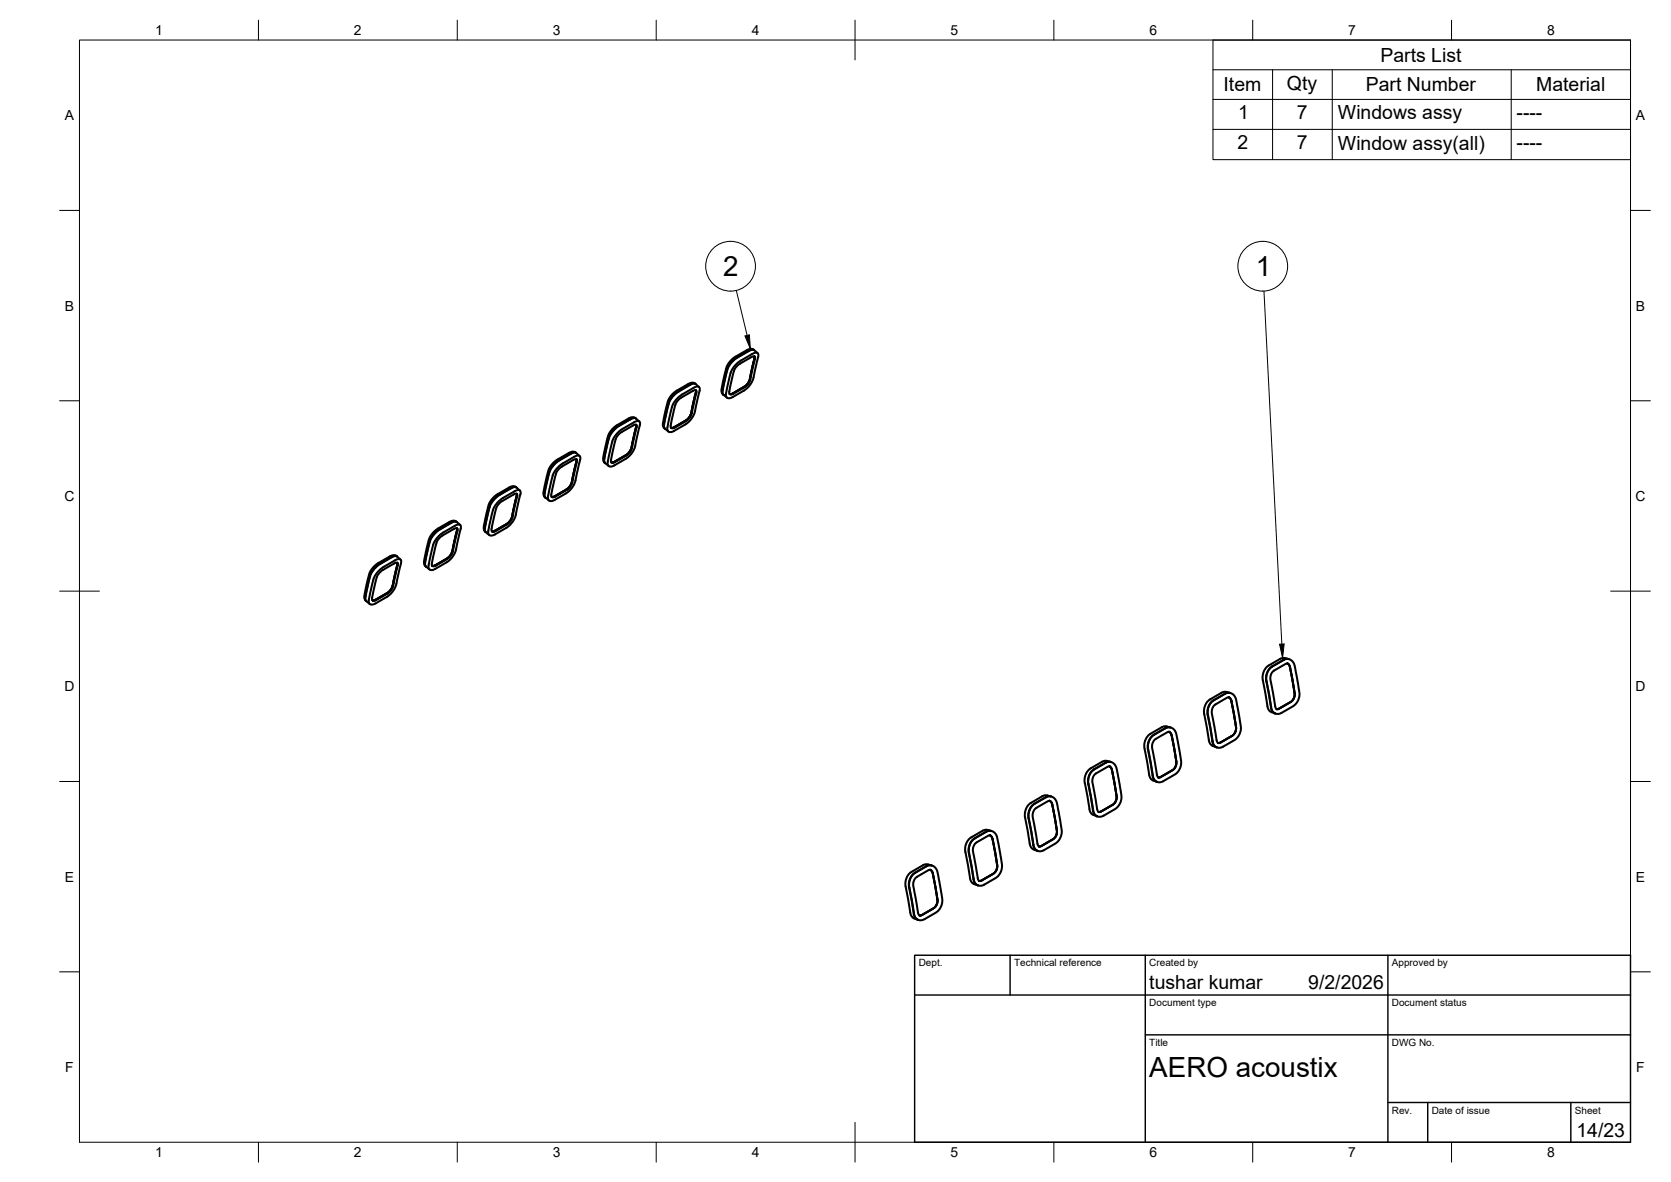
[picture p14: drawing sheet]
<svg xmlns="http://www.w3.org/2000/svg" width="420mm" height="297mm" viewBox="0 0 420 297" stroke-linecap="round" stroke-linejoin="round" font-family="sans-serif">
<defs><g id="words">
<g font-size="7">
<text x="181.8" y="69.4">2</text>
<text x="315.8" y="69.4">1</text>
<text x="289" y="270.6">AERO acoustix</text>
</g>
<g font-size="4.9">
<text x="347.1" y="15.5">Parts List</text>
<text x="307.7" y="23">Item</text>
<text x="323.6" y="22.5">Qty</text>
<text x="343.4" y="23">Part Number</text>
<text x="386.3" y="23">Material</text>
<text x="311.3" y="29.9">1</text>
<text x="326.1" y="29.9">7</text>
<text x="336.4" y="30">Windows assy</text>
<text x="381.3" y="30">----</text>
<text x="311.2" y="37.4">2</text>
<text x="326.1" y="37.4">7</text>
<text x="336.4" y="37.6">Window assy(all)</text>
<text x="381.3" y="37.5">----</text>
<text x="289" y="248.5">tushar kumar</text>
<text x="329" y="248.5">9/2/2026</text>
<text x="396.4" y="285.7">14/23</text>
</g>
<g font-size="3.5">
<text x="39" y="8.8">1</text>
<text x="89" y="8.8">2</text>
<text x="139" y="8.8">3</text>
<text x="189" y="8.8">4</text>
<text x="239" y="8.8">5</text>
<text x="289" y="8.8">6</text>
<text x="339" y="8.8">7</text>
<text x="389" y="8.8">8</text>
<text x="16.3" y="30.2">A</text>
<text x="411.3" y="30.2">A</text>
<text x="16.3" y="78">B</text>
<text x="411.3" y="78">B</text>
<text x="16.2" y="125.9">C</text>
<text x="411.2" y="125.9">C</text>
<text x="16.2" y="173.7">D</text>
<text x="411.2" y="173.7">D</text>
<text x="16.3" y="221.6">E</text>
<text x="411.3" y="221.6">E</text>
<text x="16.4" y="269.4">F</text>
<text x="411.4" y="269.4">F</text>
<text x="39" y="290.8">1</text>
<text x="89" y="290.8">2</text>
<text x="139" y="290.8">3</text>
<text x="189" y="290.8">4</text>
<text x="239" y="290.8">5</text>
<text x="289" y="290.8">6</text>
<text x="339" y="290.8">7</text>
<text x="389" y="290.8">8</text>
</g>
<g font-size="2.5">
<text x="231" y="242.9">Dept.</text>
<text x="255" y="242.9">Technical reference</text>
<text x="289" y="242.9">Created by</text>
<text x="350" y="242.9">Approved by</text>
<text x="289" y="252.8">Document type</text>
<text x="350" y="252.8">Document status</text>
<text x="289" y="262.9">Title</text>
<text x="350" y="262.9">DWG No.</text>
<text x="350" y="279.9">Rev.</text>
<text x="360" y="279.9">Date of issue</text>
<text x="396" y="279.9">Sheet</text>
</g>
</g></defs>
<!-- layer: Visible -->
<g fill="none" stroke="#000" stroke-width=".51">
<path d="M174.8 96.4l-.5-.2-1 .2-4 2.5-.8 .9-.6 1-.7 3.1a6.5 6.5 0 0 0-.5 3.2l.4 .6M174.9 96.5l-.5-.2-.7 .2-3.2 1.8-1.7 1.7-.7 1.4-.9 3.7-.3 1.8 .3 .8M174.9 96.5l-.5-.1-.7 .2-3.3 1.9-1 .9-.9 1.2-.7 2.3-.9 4 .1 .7 1.1 .8M174.9 96.5l.9 .8M175 98.1v.4l-1.2 5.4-.4 .9-.9 .8M175 98.6l-1.3 5.5-.5 .9-.8 .7M175.1 98.7l-.1-.6-.7 .1-3 1.7-1 1-.5 .9-.7 2.9-.5 2.3 .2 .6 .9-.1 2.8-1.7 .9-.8 .5-1.1 1.2-5.2M175.9 98.2v-.1a.75 .75 0 0 0-.2-.9 .75 .75 0 0 0-1 .1l-3.5 2-1.5 1.5-.7 1.4-1.2 5.2a.96 .96 0 0 0 .4 1.2 .96 .96 0 0 0 1.3-.3l3.7-2.3 1.1-1.5 .4-1.1M175.9 98.2l-1.2 5.2M181.6 98.1v.7l.3 .4M181.7 98.2l.1 .9 1 .8M182.9 92.9l-1.2 5.3"/>
<path d="M183.7 93.7l.7-1.4 1.2-1.2 4-2.4a.71 .71 0 0 1 .9 .1 .71 .71 0 0 1 .1 .9l-1.2 5.5-.6 1.2-1.4 1.5-3.5 2a.89 .89 0 0 1-1.1 .1 .89 .89 0 0 1-.2-1.1M183.7 93.7l-1.1 5.1M184.2 98.9l-.7 .1M187.1 97.2l-3 1.8h-.6M188.4 95.8l-.4 .6-.9 .8M188.7 95.4l-.5 1-.6 .7-3.2 1.9-.8 .1-.2-.3v-.4M188.7 95.3l1.2-5.3-.3-.5-.6 .2-2.9 1.7-1.1 1-.7 1.5-.9 4.5M189.6 87.9l-.6-.2-1 .2-4 2.4-.8 1-.5 1-.8 3.1a6.5 6.5 0 0 0-.4 3.2l.4 .6M189.6 88l-.5-.2-.7 .2-3.4 2.1-1.5 1.4-.7 1.4-1.2 5.2M189.7 89.6v.5M189.7 90.1l-1.3 5.7M189.7 90.1l-1.2 5.3-.5 1-.8 .7"/>
<path d="M190.5 88.8l-1.1-.9-1.1 .3-3.6 2.1-1 1.1-.8 1.5M138.1 118.8l-1.2 5.2M139.8 119.1l.4-.8 .9-.9 3.2-1.9h.7l.1 .4-1.2 5.3-.5 1.2-.9 .8-3.1 1.7h-.6l-.2-.6M139.8 119.1l-1.2 5.1M144.8 113.8l-.6-.3-.9 .2-3.3 1.9-.9 .7-1.1 1.5-.9 3.4a6.5 6.5 0 0 0-.4 3.3l.4 .5M144.8 113.8l-.4-.1-.9 .2-3.3 2-1.4 1.3-.7 1.3-1.2 5.5M144.9 115.4v.5M144.9 115.9l-1.3 5.7-1.1 1.4M145 115.9l-1.2 5.2M145.7 114.6l-1-.9-1.1 .3-3.9 2.4-1 1.1-.6 1.3M145.9 115.6v-.1a.76 .76 0 0 0-.3-1 .76 .76 0 0 0-1 .2l-3.8 2.3-1.1 1.1-.7 1.5M145.9 115.5l-1.3 5.5-.6 1.3-1.2 1.3-3.6 2.2a.89 .89 0 0 1-1.2 0 .89 .89 0 0 1-.2-1.1l1.2-5.2"/>
<path d="M153.1 110.1l-1.2 5.5 .2 .7 1 .8M154 110.9l-1.2 5.1a.95 .95 0 0 0 .4 1.2 .95 .95 0 0 0 1.3-.2l3.6-2.2 1-1.3 .6-1.4M154.4 116.1l-.7 .1M154.8 110.4l.5-.9 .7-.7 3.4-2h.6l.1 .4-1.2 5.5-.3 .7-1.1 1.1-3 1.7-.5 .1-.3-.1-.1-.6 1.2-5.2M157.4 114.4l-3.1 1.7-.6 .1M158.6 113l-.4 .7-.8 .7M158.8 112.4l-.2 .6M159.8 105.1l-.5-.3-.9 .2-4 2.4-1.3 1.7-.9 3.2a7.2 7.2 0 0 0-.5 3.5l.4 .6M159.9 105.1l-.6-.1-.6 .2-3.3 1.9-1 .8-.9 1.1-.4 1-1.3 5.5 .4 .9M159.9 106.8l.1 .5M160 107.3l-1.3 5.5-.5 .9-.7 .6M160 107.2l-1.2 5.2"/>
<path d="M160.8 105.9l-1.1-.8-1.1 .2-3.7 2.3-1.3 1.5-.5 1M160.9 106.9a.77 .77 0 0 0-.2-1 .77 .77 0 0 0-1.1 .1l-4 2.5-1 1.1-.6 1.3M160.9 106.9l-1.2 5.1M169.5 107.4l-.8 .1M172.4 105.7l-3 1.8h-.7M99.8 139.8l-.6-.3-.8 .1-4.2 2.6-1.3 1.8-.8 3.3a6.5 6.5 0 0 0-.4 3.2l.4 .6-.3-.4v-.6l.5-2.4 .7-3.2 .8-1.3 1.6-1.4 3.2-1.9 .7-.2 .5 .1M99.8 139.9l-.5-.2-.7 .3-3.3 1.9-1.7 1.7-.5 1.1-1.2 5.5 .1 .8 1 .8M99.8 139.9l.9 .7M108 136.1l.7-1.4 1.5-1.5 3.4-2 .6-.2 .6 .2-.7-.4-.9 .2-3.9 2.4-1.4 1.9-.7 2.9a7.2 7.2 0 0 0-.5 3.6l.4 .6M108 136.1l-1.2 5.4 .3 .9M108.1 136.1l-1.2 5.2M108.9 136.9l.5-1.1 1.2-1.3 4.1-2.5a.72 .72 0 0 1 1-.1 .72 .72 0 0 1 .1 1l-1.1 5.3-.6 1.3-1.3 1.5-3.7 2.1a.89 .89 0 0 1-1.1 0 .89 .89 0 0 1-.2-1"/>
<path d="M108.9 136.9l-1.1 5.1M110.5 135.2l3.8-2.4 .5-.1 .3 .3-1.5 6.3-1.2 1.2-2.9 1.7-.6 .1-.3-.3v-.3l.6-3.1 .6-2.4zM113.6 139l-.5 .7-.8 .7M114.9 132.8v.5M114.9 133.3l-1.2 5.5-.6 .9-.7 .6M114.9 133.3l-1.3 5.6M115.7 131.9l-1-.8-1 .2-4 2.4-1.1 1.4-.5 1M123.1 127.4l-1.2 5.6 .1 .6 1 .9M124.4 133.4l-.7 .1M124.8 127.8l-1.2 5.1M124.8 127.8l.4-.9 .8-.8 3.3-2 .7 .1 .1 .4-1.2 5.3-.5 1-.9 .9-3.1 1.8h-.6l-.2-.7M127.3 131.7l-2.9 1.7-.7 .1"/>
<path d="M128.8 129.8l-.5 1-1 .9M129.8 122.5l-.6-.3-.8 .1-4.1 2.5-1.2 1.6-.9 3.2a7.7 7.7 0 0 0-.5 3.4l.4 .7M129.8 122.5l-.3-.2-.7 .2-3.3 1.9-.9 .7-1 1.1-.6 1.2-1.2 5.3v.5l.3 .5M129.9 124.1v.5M129.9 124.6l-1.1 5.1M129.9 124.6l-1.2 5.6-.5 .7-.8 .8M130.7 123.3l-1.1-.9-1.1 .3-3.7 2.3-1.1 1.3-.6 1.2M130.8 124.2l-1.1 5.2M130.9 124.2v-.1a.77 .77 0 0 0-.3-.9 .77 .77 0 0 0-1 .2l-3.5 2-1.5 1.5-.7 1.3-1.1 5.2a.96 .96 0 0 0 .4 1.2 .96 .96 0 0 0 1.2-.3l3.7-2.3 1-1.2 .6-1.4M136.9 124v.6l.2 .5M136.9 124l.2 1 .9 .8M139.4 124.7l-.7 .1"/>
<path d="M142.4 123l-3.1 1.8h-.6M143.8 121.1l-.6 1.2-.8 .7M93.6 150.3l.9-4.5 .6-1.5 1-1 3.3-1.8 .5-.1 .2 .5-1.2 5.3-.7 1.3-.8 .7-3.1 1.7h-.6l-.1-.6M94.4 150.8h-.7M97.3 149.1l-2.9 1.7h-.7M98.6 147.6l-.5 .7-.8 .8M99.7 146.7l-.6 1.4-1 1.3-4 2.4a.9 .9 0 0 1-1.1 0 .9 .9 0 0 1-.2-1.1M99.7 146.7l1.2-5.3a.76 .76 0 0 0-.4-.9 .76 .76 0 0 0-1 .2l-3.2 1.9-1.7 1.6-.6 1.2-1.3 5.3M99.9 141.4v.5l-1.2 5.3-.6 1.1-.7 .7M99.9 141.9l-1.3 5.7M106.9 141.4l.2 1 .9 .7M109.4 142.1l-.7 .1"/>
<path d="M112.3 140.4l-3 1.7-.6 .1M304.7 176.3l3.4-2 .6-.2 .9 .2 .7 .4 .4 .8 .8 4.1a9.7 9.7 0 0 1 .4 4.2l-.4 1.1-.7 .8-3.3 1.9-1.1 .3-.7-.2-.4-.4-.4-.8-1.2-7.3 .3-1.8zM309.1 175.2l-.6 .2-2.9 1.6-.5 .6-.4 .8a6.2 6.2 0 0 0 .4 3l.8 4.6 .5 .8M318.5 171.2l1.2 6.8 .3 .8 .7 .5M321.6 178.1l2.9-1.7-2.9 1.7-.6 .1 .6-.1M323.7 166.7l.6 .8 .9 4.7a5.4 5.4 0 0 1 .3 2.9l-.9 1.2M323.7 166.7h.1M324 165.6l-1.1-.3-.8 .2-3.1 1.7-1 1-.4 1.1-.1 1.4 1.2 7 .7 1.1 1.2 .5M324 165.6l-1 .1-3.3 1.9-.7 .7-.6 1.4-.1 1.1 1.3 7.1 .3 .8 .7 .6M324.1 165.6l-1.1 .1-3.6 2.1-.9 1.6v1.8M324.1 165.6l.7 .5 .6 .7 .8 4.3a9.7 9.7 0 0 1 .5 4.1l-.5 1.3-.9 .9-3.4 1.9h-1.2M324.8 176.2l-.1 .1"/>
<path d="M325.5 174.2l-1.2-6.6-.4-.8h-.6l-3 1.7-.5 .6-.3 .8a6.2 6.2 0 0 0 .4 3l.7 4.6 .5 .8M325.5 174.2v.9l-.5 .9M272.8 196.8v-1.6l.3-.9 .8-.9 3.4-2.1 .9-.1 1.1 .3h-1.1l-3.4 2-.7 .8-.4 1.1-.1 1.4 1.2 7 .4 .9 .7 .5M272.8 196.8l1.3 7.1 .6 .8 1.1 .4M274.5 193.9l.6-.5 3.2-1.8 .8-.2 .5 .2 .6 .5 .4 .7 .8 3.7a11.8 11.8 0 0 1 .5 4.3l-.6 1.6-.8 .9-3.5 1.9-.6 .1-.9-.3-.6-1.1-1.3-7.1 .2-1.5zM279 192.6l-.5 .1-3.1 1.8-.4 .4-.3 .9a6.1 6.1 0 0 0 .4 3l.8 4.5 .5 .8M288.6 188.4v-1.1l.2-1 .9-1.4 3.4-2 1.2-.1-1.2-.3-.9 .2-3.1 1.8-1.1 1.4-.3 1.9 1.2 6.8M288.6 188.3l1.3 6.9 .3 .8 .7 .5M288.7 188.4l1.2 6.5M288.7 188.4l.1-1.9 .8-1.4 3.4-2.1 .8-.2 1.1 .3 .7 .9 .9 4.3a8.8 8.8 0 0 1 .4 4.2l-.6 1.2-.7 .8-3.4 2-.7 .1-.6-.1M288.9 194.6l.2 .8 .5 .5 1.3 .6M289.9 195l.3 .9 .7 .6"/>
<path d="M291.9 195.2l2.9-1.6-3 1.7-.5 .1 .5-.1M294 183.9l.4 .3 .2 .6 1.2 6.7-.2 1.2-.7 .8M294 183.9h.1M294 183.9l.6 .9 1.2 6.6M294.1 183.9l-.6 .1-3 1.7-.8 1.4a6.2 6.2 0 0 0 .4 3l.8 4.6 .5 .7M295 193.4h.1M295.8 191.4l-.1 .9-.5 .9M304 186l.2 .8 .4 .5 1.3 .5M304 186l-1.3-6.8 .3-2 1-1.3 3.4-1.9 .8-.2 1.1 .3-1.1 .1-3.3 1.9-.7 .7-.4 1-.2 1.5 1.2 7M304.8 186.3l.4 .9 .7 .6M306.9 186.6l2.9-1.7-2.9 1.7-.6 .1 .5-.1M310 184.7v.1"/>
<path d="M310.2 184.5l.5-1 .1-.8-1.2-6.6-.3-.6-.3-.3 .6 .8 .9 4.7a5.4 5.4 0 0 1 .2 2.9l-.8 1.3M233.9 218.6l.6 .9 1.2 6.7-.2 1.1-.7 .9M233.9 218.6h.1M234 218.6l.5 .8 1.2 6.8-.1 .9-.4 .8M234 218.6l-.6 .1-2.9 1.7-.5 .5-.3 .9a6.2 6.2 0 0 0 .4 3l.7 4.5 .5 .8M248.9 209.9l.4 .3 .3 .6 1.1 6.7-.1 1-.8 1M248.9 209.9h.1M249 209.9l.6 .9 1.1 6.7-.1 .9-.4 .8M249 209.9h-.4l-3.2 1.9-.5 .6-.2 .7a6.2 6.2 0 0 0 .4 3l.8 4.7 .4 .6M249.2 208.8l-1.1-.3-1 .2-3.2 1.9-.6 .7-.5 1.1-.1 1.4 1.2 7.1 .6 1 1.3 .6M249.2 208.8l-1 .1-3.4 1.9-.8 .9-.4 1.2-.1 1.2 1.3 7.1 .4 .8 .7 .5M249.3 208.8l-1.1 .1-3.1 1.8-.9 .8-.4 .9-.2 1.6 1.2 7"/>
<path d="M249.3 208.8l.8 .5 .5 .7 .8 3.9a11 11 0 0 1 .5 4.4l-.4 1.1-.9 1.1-3.4 2-.9 .1-.7-.2-.5-.7-.3-.7M250 219.4l-.1 .1M259.6 202.4l3.7-2.2 .7-.1 .6 .2 .7 .5 .4 .7 .8 4.1a8.9 8.9 0 0 1 .4 4.1l-.5 1.3-.6 .7-3.3 2-1.3 .2-1-.6-.3-.8-1.3-7.2 .3-1.7zM261.9 212.6l2.9-1.7-3 1.7-.6 .1 .6-.1M263.9 201.3l.6 .7 .9 4.7a5.3 5.3 0 0 1 .3 2.9l-.9 1.3M264.2 200.1l-1-.2h-.7l-3.4 1.9-.7 .7-.6 1.4-.1 1.2 1.2 7.1 .6 1.1 1.3 .5M264.2 200.1l-1.1 .1-3.2 1.9-.7 .7-.6 1.4v1.1l1.2 7.1 .5 1 .6 .4M265 210.7l-.1 .1M265.7 208.7l-1.1-6.6-.5-.8h-.5l-3.1 1.8-.4 .4-.4 .9a6.2 6.2 0 0 0 .4 3.1l.8 4.5 .4 .8M265.7 208.7v.9l-.5 .9M276.9 203.9l2.9-1.6-2.9 1.6-.7 .2 .6-.2M280 202.1h.1"/>
<path d="M280.8 200l-1.2-6.6-.7-.8 .5 .3 .2 .6 1.2 6.6-.3 1.3-.6 .8M280.8 200.1l-.1 .8-.5 1M227.7 222.8l-.1-.9 .3-1.1 .9-1.4 3.7-2.1 .6-.1 1.1 .3-1.2 .1-3.4 2.1-.9 1.6-.1 1.7M227.7 222.8l1.3 7.1 .6 .8 1.2 .4-.6-.4-.4-.9-1.2-6.8M228.7 223.1l1.2 6.8 .2 .7 .5 .5 .7 .2 .8-.1 3.2-1.9 1-.9 .4-.9a6.2 6.2 0 0 0-.1-3.7l-1-5-.7-1-.8-.3-1.1 .2-3.4 2.1-.9 1.6-.1 1.7M231.9 229.9l2.8-1.6-2.8 1.6-.7 .2 .6-.1M235 228.1h-.1M246.9 221.2l2.8-1.6-2.8 1.6-.7 .2 .6-.1"/>
</g>
<!-- layer: BORDER -->
<g fill="none" stroke="#000" stroke-width=".25">
<path d="M20 10.1h390v276.9h-390zM65 5.1v5M115 5.1v5M165 5.1v5M215 5.1v10M265 5.1v5M315 5.1v5M365 5.1v5M15 52.9h5M410 52.9h5M15 100.7h5M410 100.7h5"/>
<path d="M15 148.6h10M405 148.6h10M15 196.4h5M410 196.4h5M15 244.2h5M410 244.2h5M65 287v5M115 287v5M165 287v5M215 282.1v9.9M265 287v5M315 287v5"/>
<path d="M365 287v5"/>
</g>
<!-- layer: TITLEBLOCK -->
<path d="M230 240.1h180v46.9h-180zM230 250h180M254 240.1v9.9M288 240.1v46.9M349 240.1v46.9M288 260.1h122M349 277.1h61M359 277.1v9.9M395 277.1v9.9" fill="none" stroke="#000" stroke-width=".36"/>
<!-- layer: Parts Lists -->
<path d="M305 10.1h105v30h-105zM305 17.5h105M320 17.5v22.6M335 17.5v22.6M380 17.5v22.6M305 25h105M305 32.5h105" fill="none" stroke="#000" stroke-width=".25"/>
<!-- layer: Balloons -->
<g fill="none" stroke="#000" stroke-width=".25">
<circle cx="183.7" cy="66.9" r="6.3"/>
<circle cx="317.5" cy="66.9" r="6.3"/>
</g>
<!-- layer: 0 -->
<path d="M187.3 84.4l1.1-.3 .3 3.6zM321.7 161.9l1.2-.1-.4 3.6z" fill="#000" stroke="#000" stroke-width=".25"/>
<path d="M185.1 73l2.8 11.3M317.8 73.2l4.5 88.7" fill="none" stroke="#000" stroke-width=".25"/>
<use href="#words"/>
</svg>
